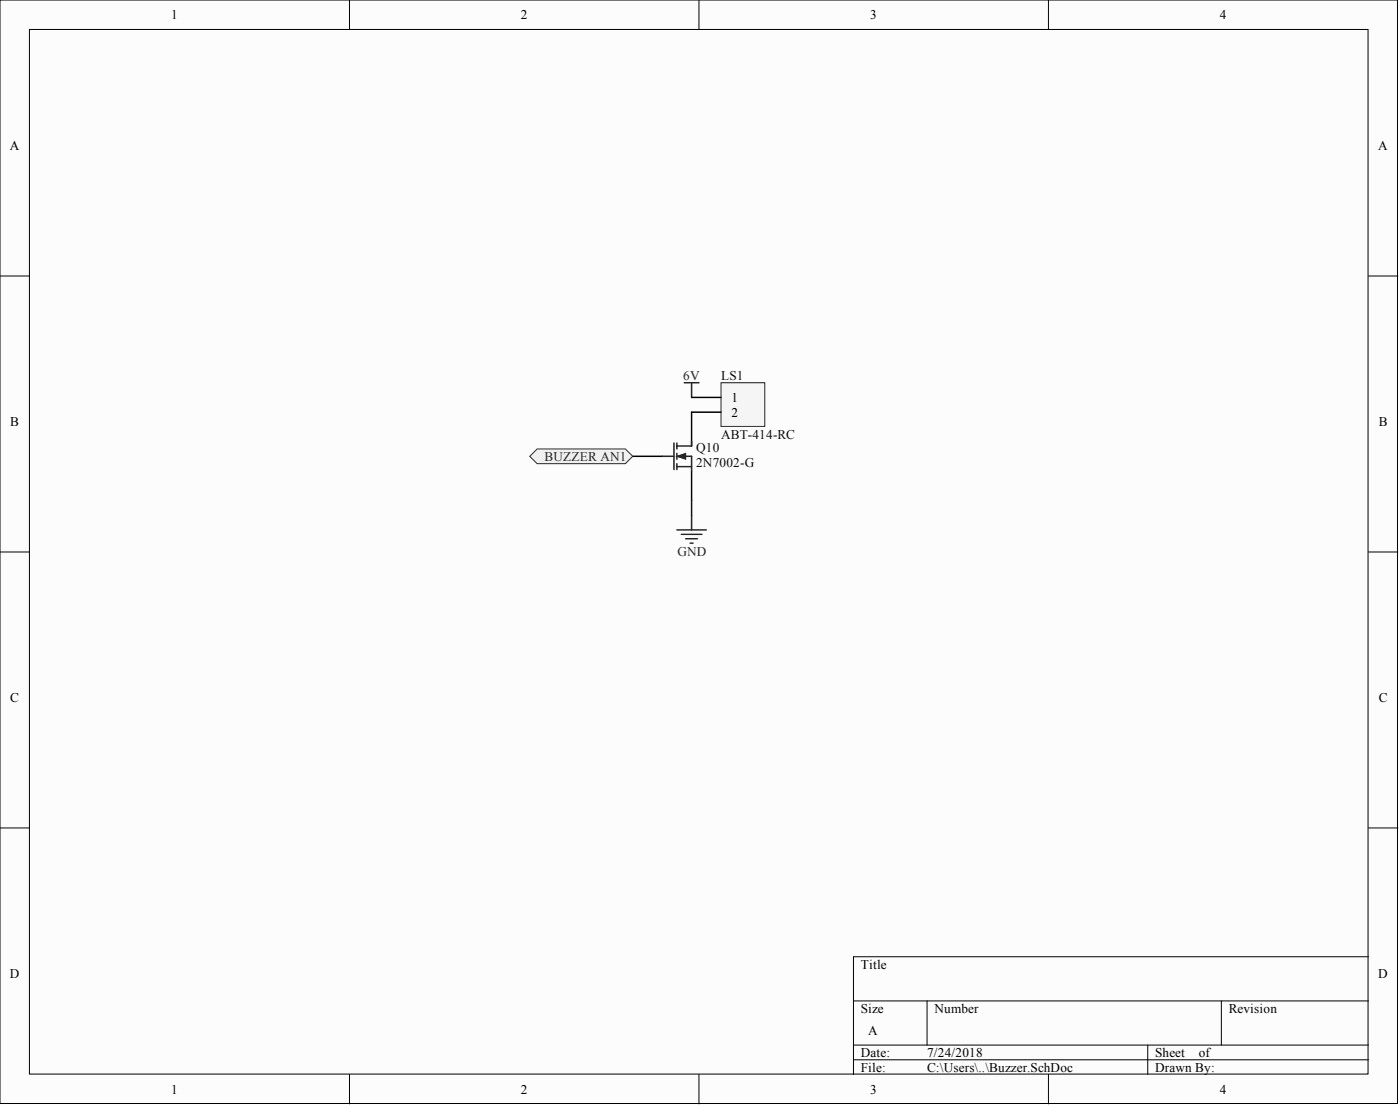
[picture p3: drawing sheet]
<svg xmlns="http://www.w3.org/2000/svg" width="241mm" height="190mm" viewBox="0 0 241 190" stroke-linecap="round" stroke-linejoin="round" font-family="sans-serif">
<defs><g id="words">
<g font-size="2.3">
<text x="29.5" y="3.3">1</text>
<text x="89.8" y="3.3">2</text>
<text x="150" y="3.3">3</text>
<text x="210.3" y="3.3">4</text>
<text x="1.7" y="25.8">A</text>
<text x="237.6" y="25.8">A</text>
<text x="126.1" y="69.2">1</text>
<text x="126.1" y="71.8">2</text>
<text x="1.8" y="73.4">B</text>
<text x="237.6" y="73.4">B</text>
<text x="1.8" y="120.9">C</text>
<text x="237.6" y="120.9">C</text>
<text x="148.4" y="166.8">Title</text>
<text x="1.7" y="168.4">D</text>
<text x="237.6" y="168.4">D</text>
<text x="148.4" y="174.4">Size</text>
<text x="149.6" y="178.2">A</text>
<text x="161.1" y="174.4">Number</text>
<text x="211.8" y="174.4">Revision</text>
<text x="148.4" y="182">Date:</text>
<text x="148.4" y="184.6">File:</text>
<text x="159.8" y="182">7/24/2018</text>
<text x="159.8" y="184.6">C:\Users\..\Buzzer.SchDoc</text>
<text x="199.1" y="182">Sheet</text>
<text x="199.1" y="184.6">Drawn By:</text>
<text x="206.6" y="182">of</text>
<text x="29.5" y="188.4">1</text>
<text x="89.8" y="188.4">2</text>
<text x="150" y="188.4">3</text>
<text x="210.3" y="188.4">4</text>
</g>
<g font-size="2.3" fill="#262626">
<text x="117.8" y="65.4">6V</text>
<text x="93.8" y="79.4">BUZZER AN1</text>
<text x="116.8" y="95.8">GND</text>
</g>
<g font-size="2.3" fill="#0e0e0e">
<text x="124.3" y="65.4">LS1</text>
<text x="120" y="77.8">Q10</text>
<text x="124.3" y="75.6">ABT-414-RC</text>
<text x="120" y="80.4">2N7002-G</text>
</g>
</g></defs>
<g fill="#fcfcfc" stroke="#000" stroke-width=".17">
<path d="M0 0h240.9v190.1h-240.9z"/>
<path d="M5.1 5.1h230.7v179.9h-230.7z"/>
</g>
<g fill="none" stroke="#000" stroke-width=".17">
<path d="M60.2 0v5.1M120.5 0v5.1M180.7 0v5.1M0 47.5h5.1M235.9 47.5h5M0 95.1h5.1M235.9 95.1h5M0 142.6h5.1M235.9 142.6h5M147.1 172.4h88.8M159.8 172.4v7.6M210.5 172.4v7.6"/>
<path d="M235.9 164.8h-88.8v20.3M60.2 185.1v5M120.5 185.1v5M147.1 180h88.8M147.1 182.5h88.8M180.7 185.1v5M197.8 180v5.1"/>
</g>
<path d="M109.1 78.6h5M119.2 71v5.1M119.2 81.1v5.1" fill="none" stroke="#000" stroke-width=".25"/>
<path d="M114.1 78.6h2.1M116.2 76.3v4.6M116.7 78.6h2.5v2.5M116.7 76.3v1M116.7 78.1v1M116.7 79.9v1M119.2 76.1v.7h-2.5M116.7 80.4h2.5" fill="none" stroke="#1c1c1c" stroke-width=".25"/>
<path d="M116.7 78.6l1.5-.5v1z" fill="#1c1c1c" stroke="#1c1c1c" stroke-width=".17"/>
<path d="M117.9 65.9h2.6M119.2 65.9v2.6M116.7 91.3h5M117.4 92h3.6M118.2 92.8h2M118.9 93.6h.6M119.2 88.7v2.6" fill="none" stroke="#262626" stroke-width=".25"/>
<path d="M119.2 86.2v2.5" fill="none" stroke="#0e0e0e" stroke-width=".25"/>
<path d="M91.3 78.6l1.3-1.3h15.2l1.3 1.3-1.3 1.3h-15.2z" fill-rule="evenodd" fill="#f0f0f0" stroke="#262626" stroke-width=".17"/>
<path d="M124.3 65.9h7.5v7.6h-7.5z" fill="#f5f5f5" stroke="#262626" stroke-width=".17"/>
<path d="M119.2 68.5h5.1M119.2 71h5.1" fill="none" stroke="#000" stroke-width=".25"/>
<use href="#words"/>
</svg>
